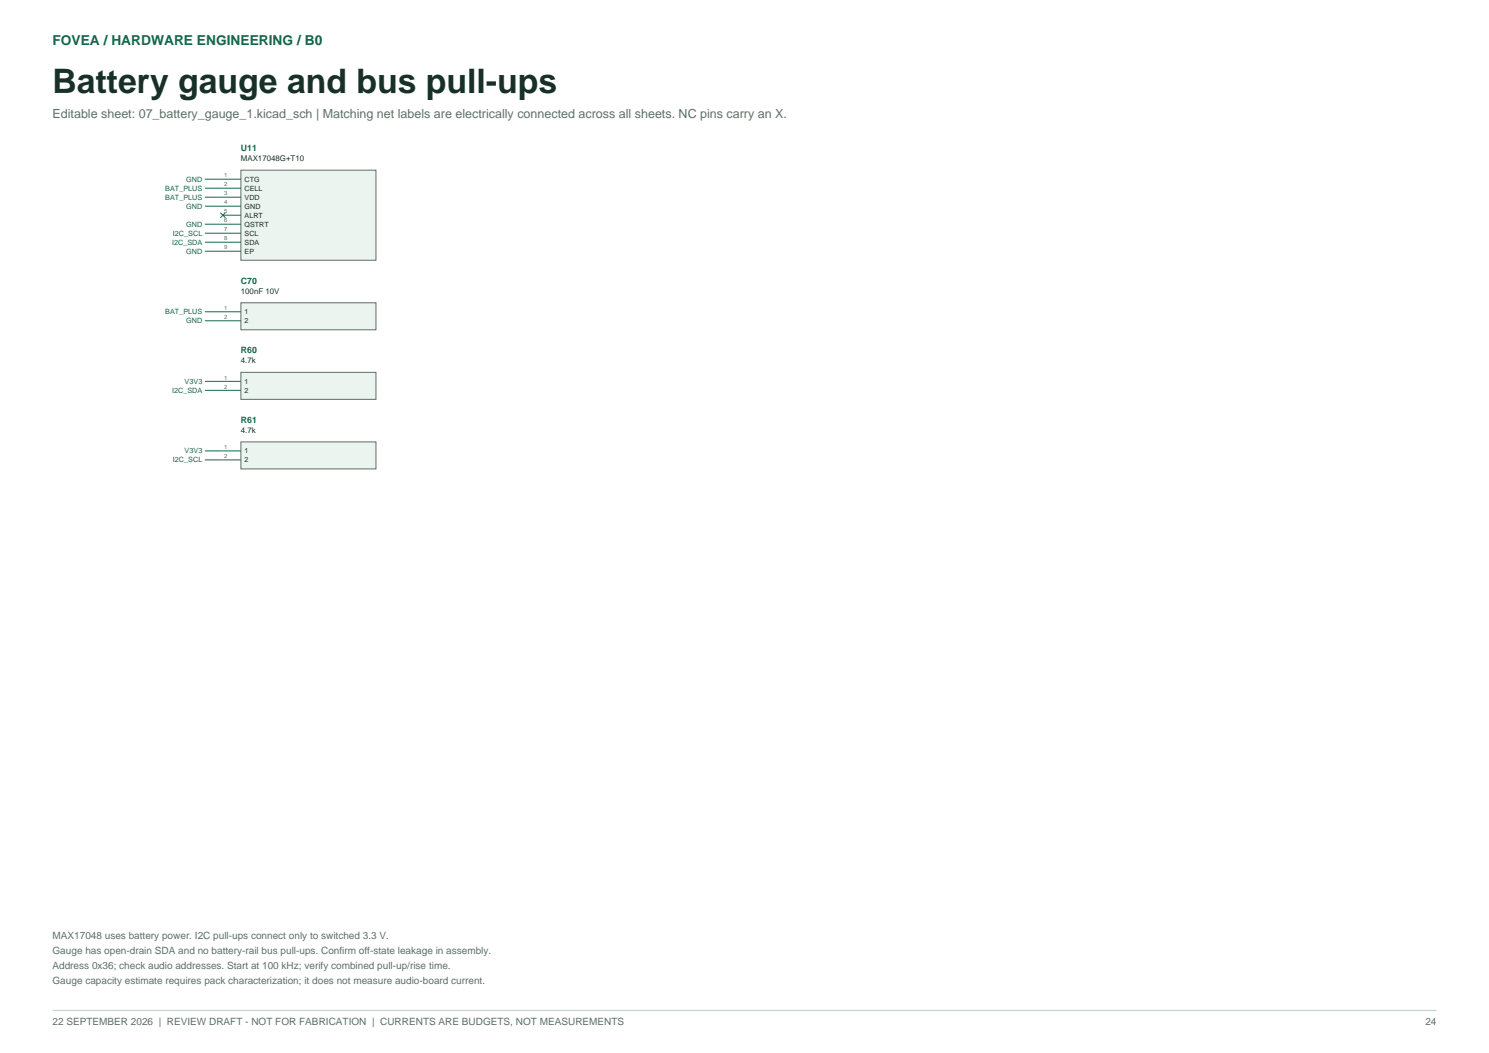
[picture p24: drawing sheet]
<svg xmlns="http://www.w3.org/2000/svg" width="420mm" height="297mm" viewBox="0 0 420 297" stroke-linecap="round" stroke-linejoin="round" font-family="sans-serif">
<defs><g id="words">
<text font-size="9.5" fill="#183027" x="14.8" y="26.1">Battery gauge and bus pull-ups</text>
<text font-size="3.9" fill="#12674b" x="14.8" y="12.7">FOVEA / HARDWARE ENGINEERING / B0</text>
<text font-size="3.5" fill="#5d7067" x="14.8" y="33.2">Editable sheet: 07_battery_gauge_1.kicad_sch | Matching net labels are electrically connected across all sheets. NC pins carry an X.</text>
<g font-size="2.8" fill="#5d7067">
<text x="14.8" y="264.9">MAX17048 uses battery power. I2C pull-ups connect only to switched 3.3 V.</text>
<text x="14.8" y="269.1">Gauge has open-drain SDA and no battery-rail bus pull-ups. Confirm off-state leakage in assembly.</text>
<text x="14.8" y="273.4">Address 0x36; check audio addresses. Start at 100 kHz; verify combined pull-up/rise time.</text>
<text x="14.8" y="277.6">Gauge capacity estimate requires pack characterization; it does not measure audio-board current.</text>
<text x="14.8" y="289.2">22 SEPTEMBER 2026 | REVIEW DRAFT - NOT FOR FABRICATION | CURRENTS ARE BUDGETS, NOT MEASUREMENTS</text>
<text x="402" y="289.2">24</text>
</g>
<g font-size="2.5" fill="#12674b">
<text x="68" y="42.6">U11</text>
<text x="68" y="80">C70</text>
<text x="68" y="99.6">R60</text>
<text x="68" y="119.2">R61</text>
</g>
<g font-size="2.2" fill="#183027">
<text x="68" y="45.5">MAX17048G+T10</text>
<text x="68" y="82.9">100nF 10V</text>
<text x="68" y="102.5">4.7k</text>
<text x="68" y="122.1">4.7k</text>
</g>
<g font-size="2" fill="#12674b">
<text x="46.6" y="53.8">BAT_PLUS</text>
<text x="52.5" y="51.2">GND</text>
<text x="46.6" y="56.3">BAT_PLUS</text>
<text x="52.5" y="58.9">GND</text>
<text x="52.5" y="63.9">GND</text>
<text x="48.6" y="69">I2C_SDA</text>
<text x="48.8" y="66.5">I2C_SCL</text>
<text x="52.5" y="71.6">GND</text>
<text x="46.6" y="88.6">BAT_PLUS</text>
<text x="52.5" y="91.2">GND</text>
<text x="48.6" y="110.8">I2C_SDA</text>
<text x="52.1" y="108.3">V3V3</text>
<text x="48.8" y="130.4">I2C_SCL</text>
<text x="52.1" y="127.9">V3V3</text>
</g>
<g font-size="2" fill="#183027">
<text x="69" y="51.2">CTG</text>
<text x="69" y="53.8">CELL</text>
<text x="69" y="56.3">VDD</text>
<text x="69" y="58.9">GND</text>
<text x="69" y="61.4">ALRT</text>
<text x="69" y="63.9">QSTRT</text>
<text x="69" y="66.5">SCL</text>
<text x="69" y="69">SDA</text>
<text x="69" y="71.6">EP</text>
<text x="69" y="88.6">1</text>
<text x="69" y="91.2">2</text>
<text x="69" y="108.3">1</text>
<text x="69" y="110.8">2</text>
<text x="69" y="127.9">1</text>
<text x="69" y="130.4">2</text>
</g>
<g font-size="1.7" fill="#5d7067">
<text x="63.2" y="50">1</text>
<text x="63.2" y="52.6">2</text>
<text x="63.2" y="55.1">3</text>
<text x="63.2" y="57.7">4</text>
<text x="63.2" y="60.2">5</text>
<text x="63.2" y="62.7">6</text>
<text x="63.2" y="65.3">7</text>
<text x="63.2" y="67.8">8</text>
<text x="63.2" y="70.4">9</text>
<text x="63.2" y="87.4">1</text>
<text x="63.2" y="90">2</text>
<text x="63.2" y="107.1">1</text>
<text x="63.2" y="109.6">2</text>
<text x="63.2" y="126.7">1</text>
<text x="63.2" y="129.2">2</text>
</g>
</g></defs>
<path d="M14.8 285h390.4" fill="none" stroke="#c4d6cb" stroke-width=".35"/>
<path d="M68 48h38.1v25.4h-38.1z" fill-rule="evenodd" fill="#ecf4ef" stroke="#5d7067" stroke-width=".28"/>
<path d="M57.8 50.5h10.2M57.8 53.1h10.2M57.8 55.6h10.2M57.8 58.2h10.2M62.2 60l1.4 1.4M63.6 60l-1.4 1.4M57.8 63.2h10.2M57.8 65.8h10.2M57.8 68.3h10.2M57.8 70.9h10.2M62.9 60.7h5.1" fill="none" stroke="#12674b" stroke-width=".28"/>
<path d="M68 85.4h38.1v7.6h-38.1z" fill-rule="evenodd" fill="#ecf4ef" stroke="#5d7067" stroke-width=".28"/>
<path d="M57.8 87.9h10.2M57.8 90.5h10.2" fill="none" stroke="#12674b" stroke-width=".28"/>
<path d="M68 105h38.1v7.6h-38.1z" fill-rule="evenodd" fill="#ecf4ef" stroke="#5d7067" stroke-width=".28"/>
<path d="M57.8 107.6h10.2M57.8 110.1h10.2" fill="none" stroke="#12674b" stroke-width=".28"/>
<path d="M68 124.6h38.1v7.7h-38.1z" fill-rule="evenodd" fill="#ecf4ef" stroke="#5d7067" stroke-width=".28"/>
<path d="M57.8 127.2h10.2M57.8 129.7h10.2" fill="none" stroke="#12674b" stroke-width=".28"/>
<use href="#words"/>
</svg>
